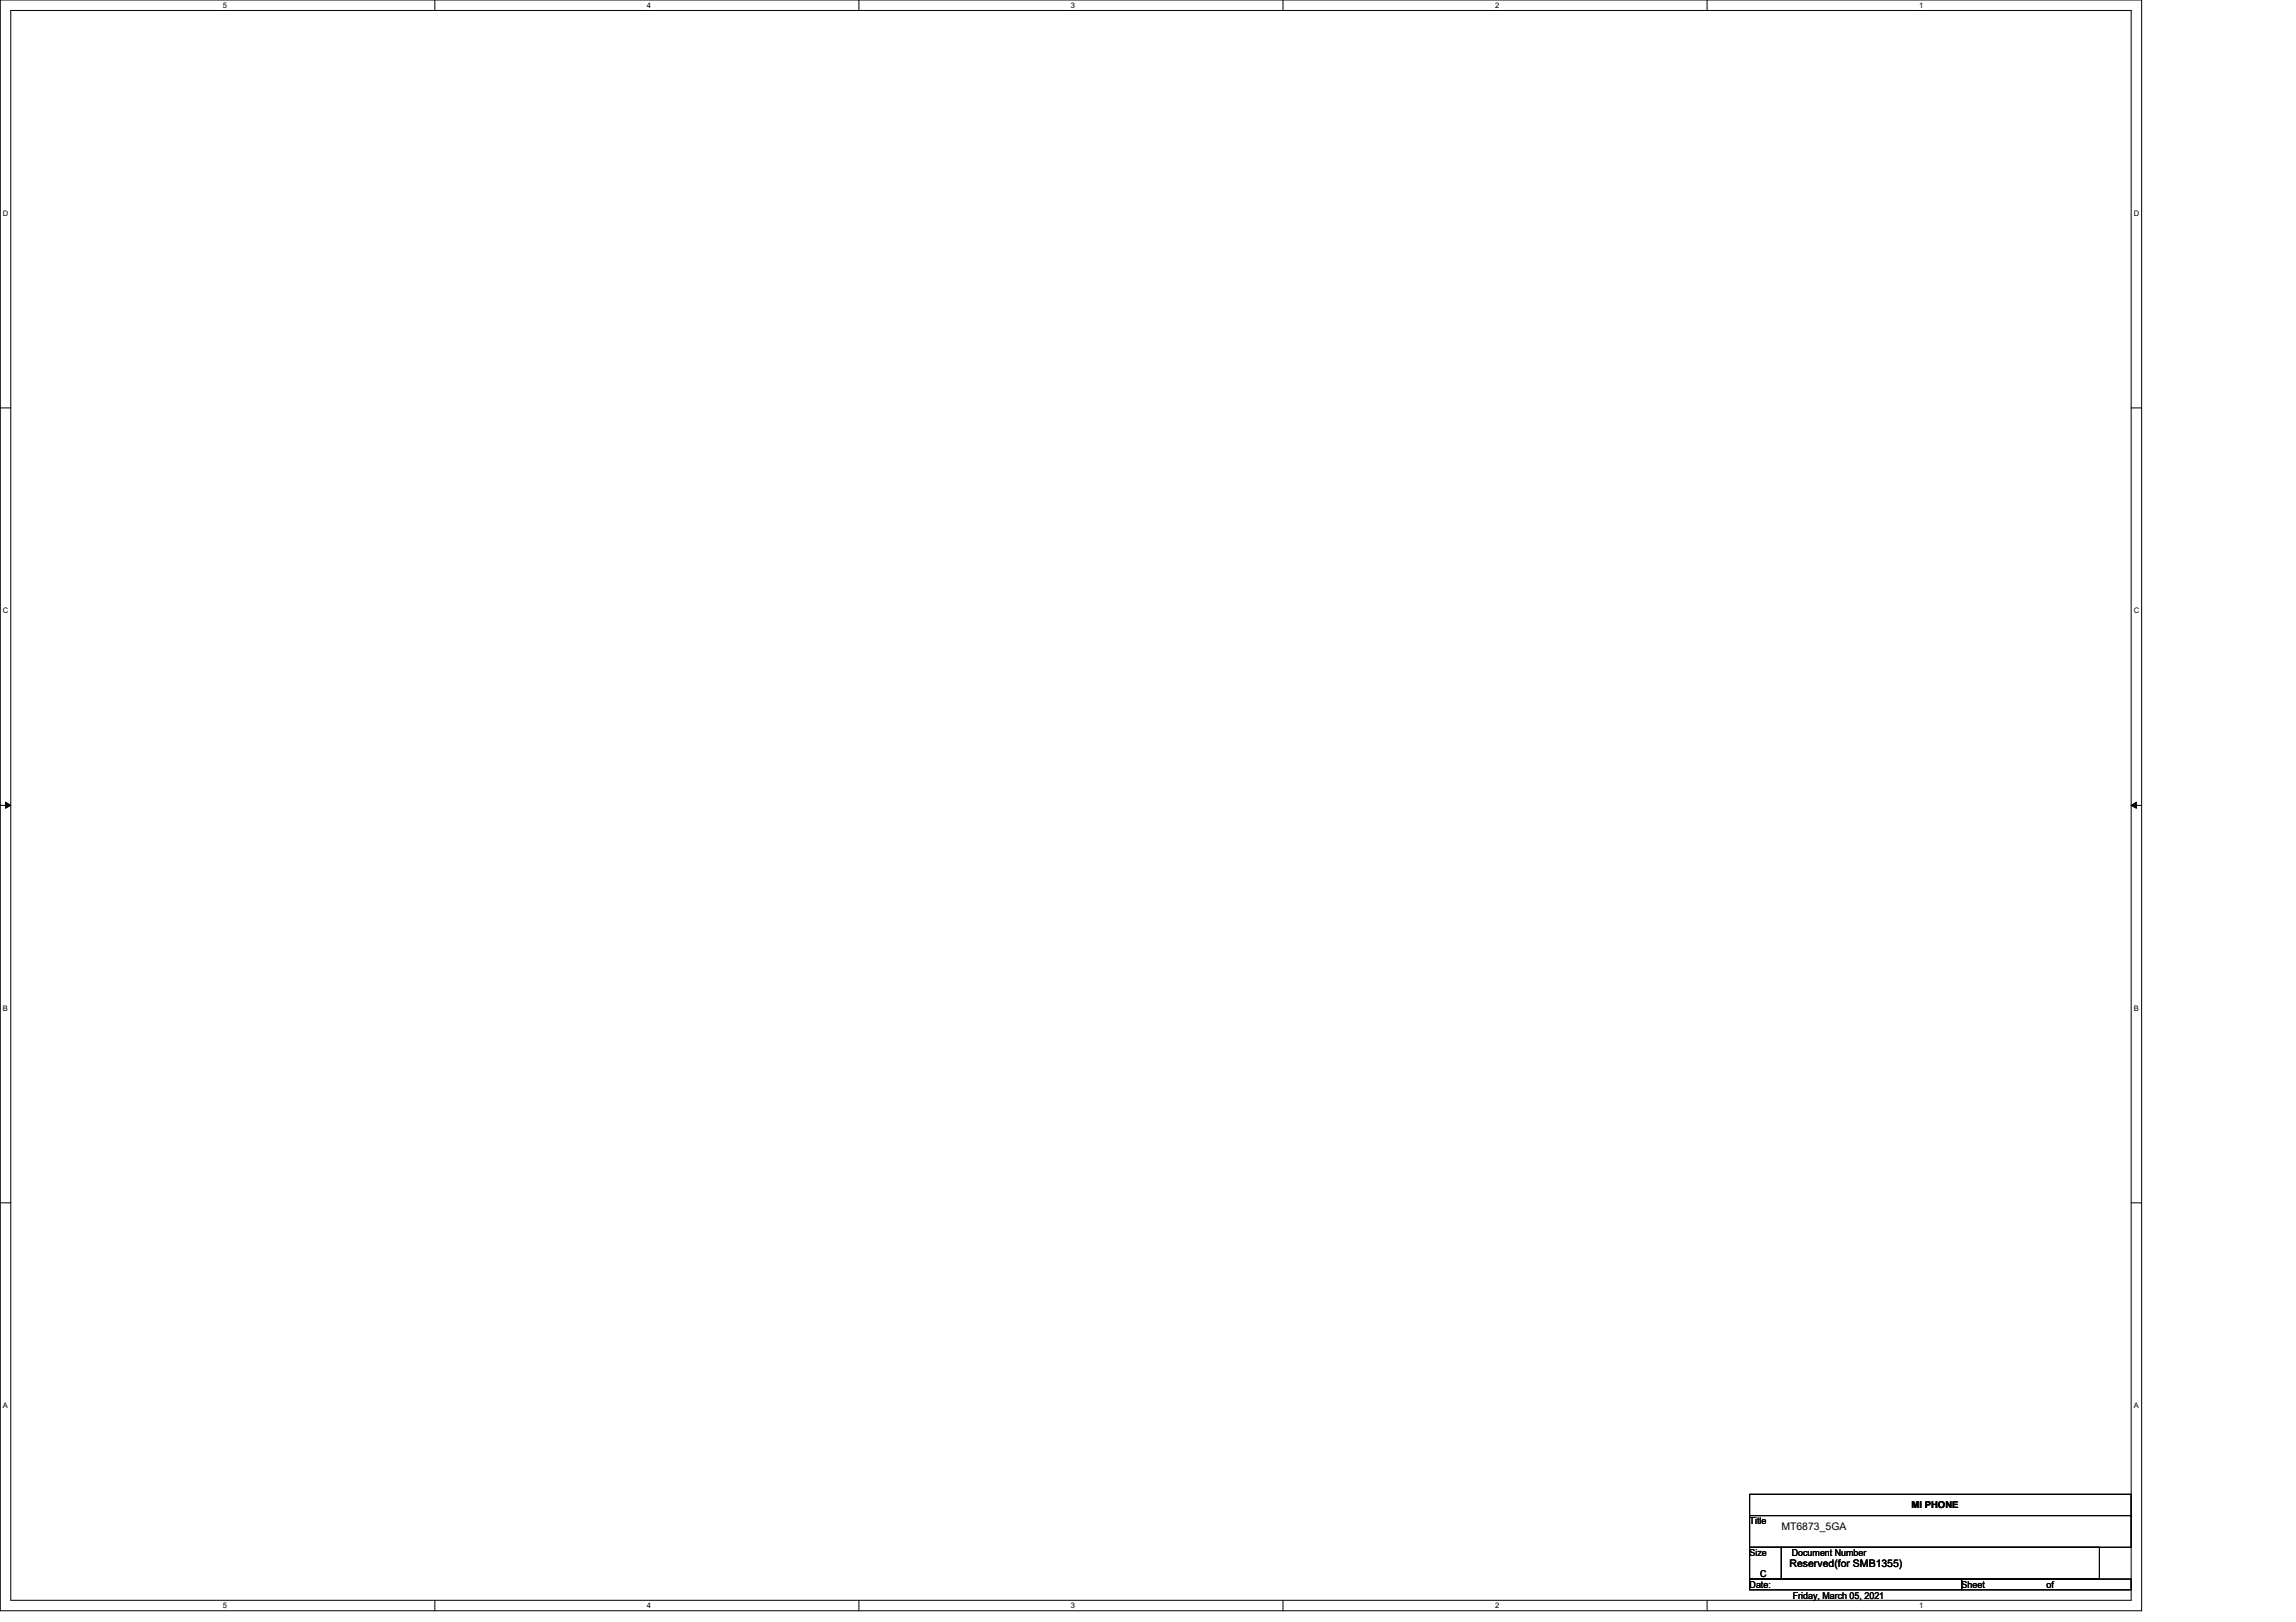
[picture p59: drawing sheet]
<svg xmlns="http://www.w3.org/2000/svg" width="297mm" height="210mm" viewBox="0 0 297 210" stroke-linecap="round" stroke-linejoin="round" font-family="sans-serif">
<defs><g id="words">
<g font-size="1.4">
<text x="230.5" y="198">MT6873_5GA</text>
<text x="231.5" y="202.8">Reserved(for SMB1355)</text>
</g>
<g font-size="1.2">
<text x="226.4" y="197.3">Title</text>
<text x="247.3" y="195.2">MI PHONE</text>
<text x="226.4" y="201.4">Size</text>
<text x="231.8" y="201.4">Document Number</text>
<text x="226.4" y="205.5">Date:</text>
<text x="227.7" y="204.1">C</text>
<text x="231.9" y="206.9">Friday, March 05, 2021</text>
<text x="253.8" y="205.5">Sheet</text>
<text x="264.7" y="205.5">of</text>
</g>
<g font-size="1">
<text x="28.8" y="1">5</text>
<text x="83.7" y="1">4</text>
<text x="138.6" y="1">3</text>
<text x="193.4" y="1">2</text>
<text x="248.3" y="1">1</text>
<text x=".4" y="27.9">D</text>
<text x="276.1" y="27.9">D</text>
<text x=".4" y="79.4">C</text>
<text x="276.1" y="79.4">C</text>
<text x=".4" y="130.8">B</text>
<text x="276.1" y="130.8">B</text>
<text x=".4" y="182.2">A</text>
<text x="276.1" y="182.2">A</text>
<text x="28.8" y="208.1">5</text>
<text x="83.7" y="208.1">4</text>
<text x="138.6" y="208.1">3</text>
<text x="193.4" y="208.1">2</text>
<text x="248.3" y="208.1">1</text>
</g>
</g></defs>
<path d="M0 0h277.1v208.4h-277.1zM1.4 1.4h274.3v205.7h-274.3z" fill="none" stroke="#000" stroke-width=".13"/>
<g fill="#fff">
<path d="M28.8 .1h.6v1.1h-.6z"/>
<path d="M28.8 207.2h.6v1.1h-.6z"/>
</g>
<path d="M56.3 0v1.4M56.3 207.1v1.3" fill="none" stroke="#000" stroke-width=".13"/>
<g fill="#fff">
<path d="M83.7 .1h.5v1.1h-.5z"/>
<path d="M83.7 207.2h.5v1.1h-.5z"/>
</g>
<path d="M111.1 0v1.4M111.1 207.1v1.3" fill="none" stroke="#000" stroke-width=".13"/>
<g fill="#fff">
<path d="M138.6 .1h.5v1.1h-.5z"/>
<path d="M138.6 207.2h.5v1.1h-.5z"/>
</g>
<path d="M166 0v1.4M166 207.1v1.3" fill="none" stroke="#000" stroke-width=".13"/>
<g fill="#fff">
<path d="M193.4 .1h.6v1.1h-.6z"/>
<path d="M193.4 207.2h.6v1.1h-.6z"/>
</g>
<path d="M220.8 0v1.4M220.8 207.1v1.3" fill="none" stroke="#000" stroke-width=".13"/>
<g fill="#fff">
<path d="M248.3 .1h.5v1.1h-.5z"/>
<path d="M248.3 207.2h.5v1.1h-.5z"/>
<path d="M.4 27.1h.7v1.1h-.7z"/>
<path d="M276.1 27.1h.7v1.1h-.7z"/>
<path d="M.4 78.5h.7v1.1h-.7z"/>
<path d="M276.1 78.5h.7v1.1h-.7z"/>
</g>
<path d="M0 52.8h1.4M275.7 52.8h1.4" fill="none" stroke="#000" stroke-width=".13"/>
<g fill="#fff">
<path d="M.4 129.9h.6v1.1h-.6z"/>
<path d="M276.1 129.9h.6v1.1h-.6z"/>
</g>
<path d="M0 104.2h1.4M.7 103.8l.7 .4-.7 .4zM275.7 104.2l.7-.4v.8zM275.7 104.2h1.4" fill="none" stroke="#000" stroke-width=".13"/>
<path d="M.7 103.8l.7 .4-.7 .4zM275.7 104.2l.7-.4v.8z" fill="#000"/>
<g fill="#fff">
<path d="M.4 181.4h.6v1.1h-.6z"/>
<path d="M276.1 181.4h.6v1.1h-.6z"/>
</g>
<path d="M0 155.7h1.4M275.7 155.7h1.4M226.4 193.4h49.3v2.7h-49.3zM226.4 196.1h49.3v4.1h-49.3zM226.4 200.2h4.1v4.1h-4.1zM226.4 204.3h27.4v1.4h-27.4zM230.5 200.2h41.1v4.1h-41.1zM253.8 204.3h21.9v1.4h-21.9z" fill="none" stroke="#000" stroke-width=".13"/>
<use href="#words"/>
</svg>
